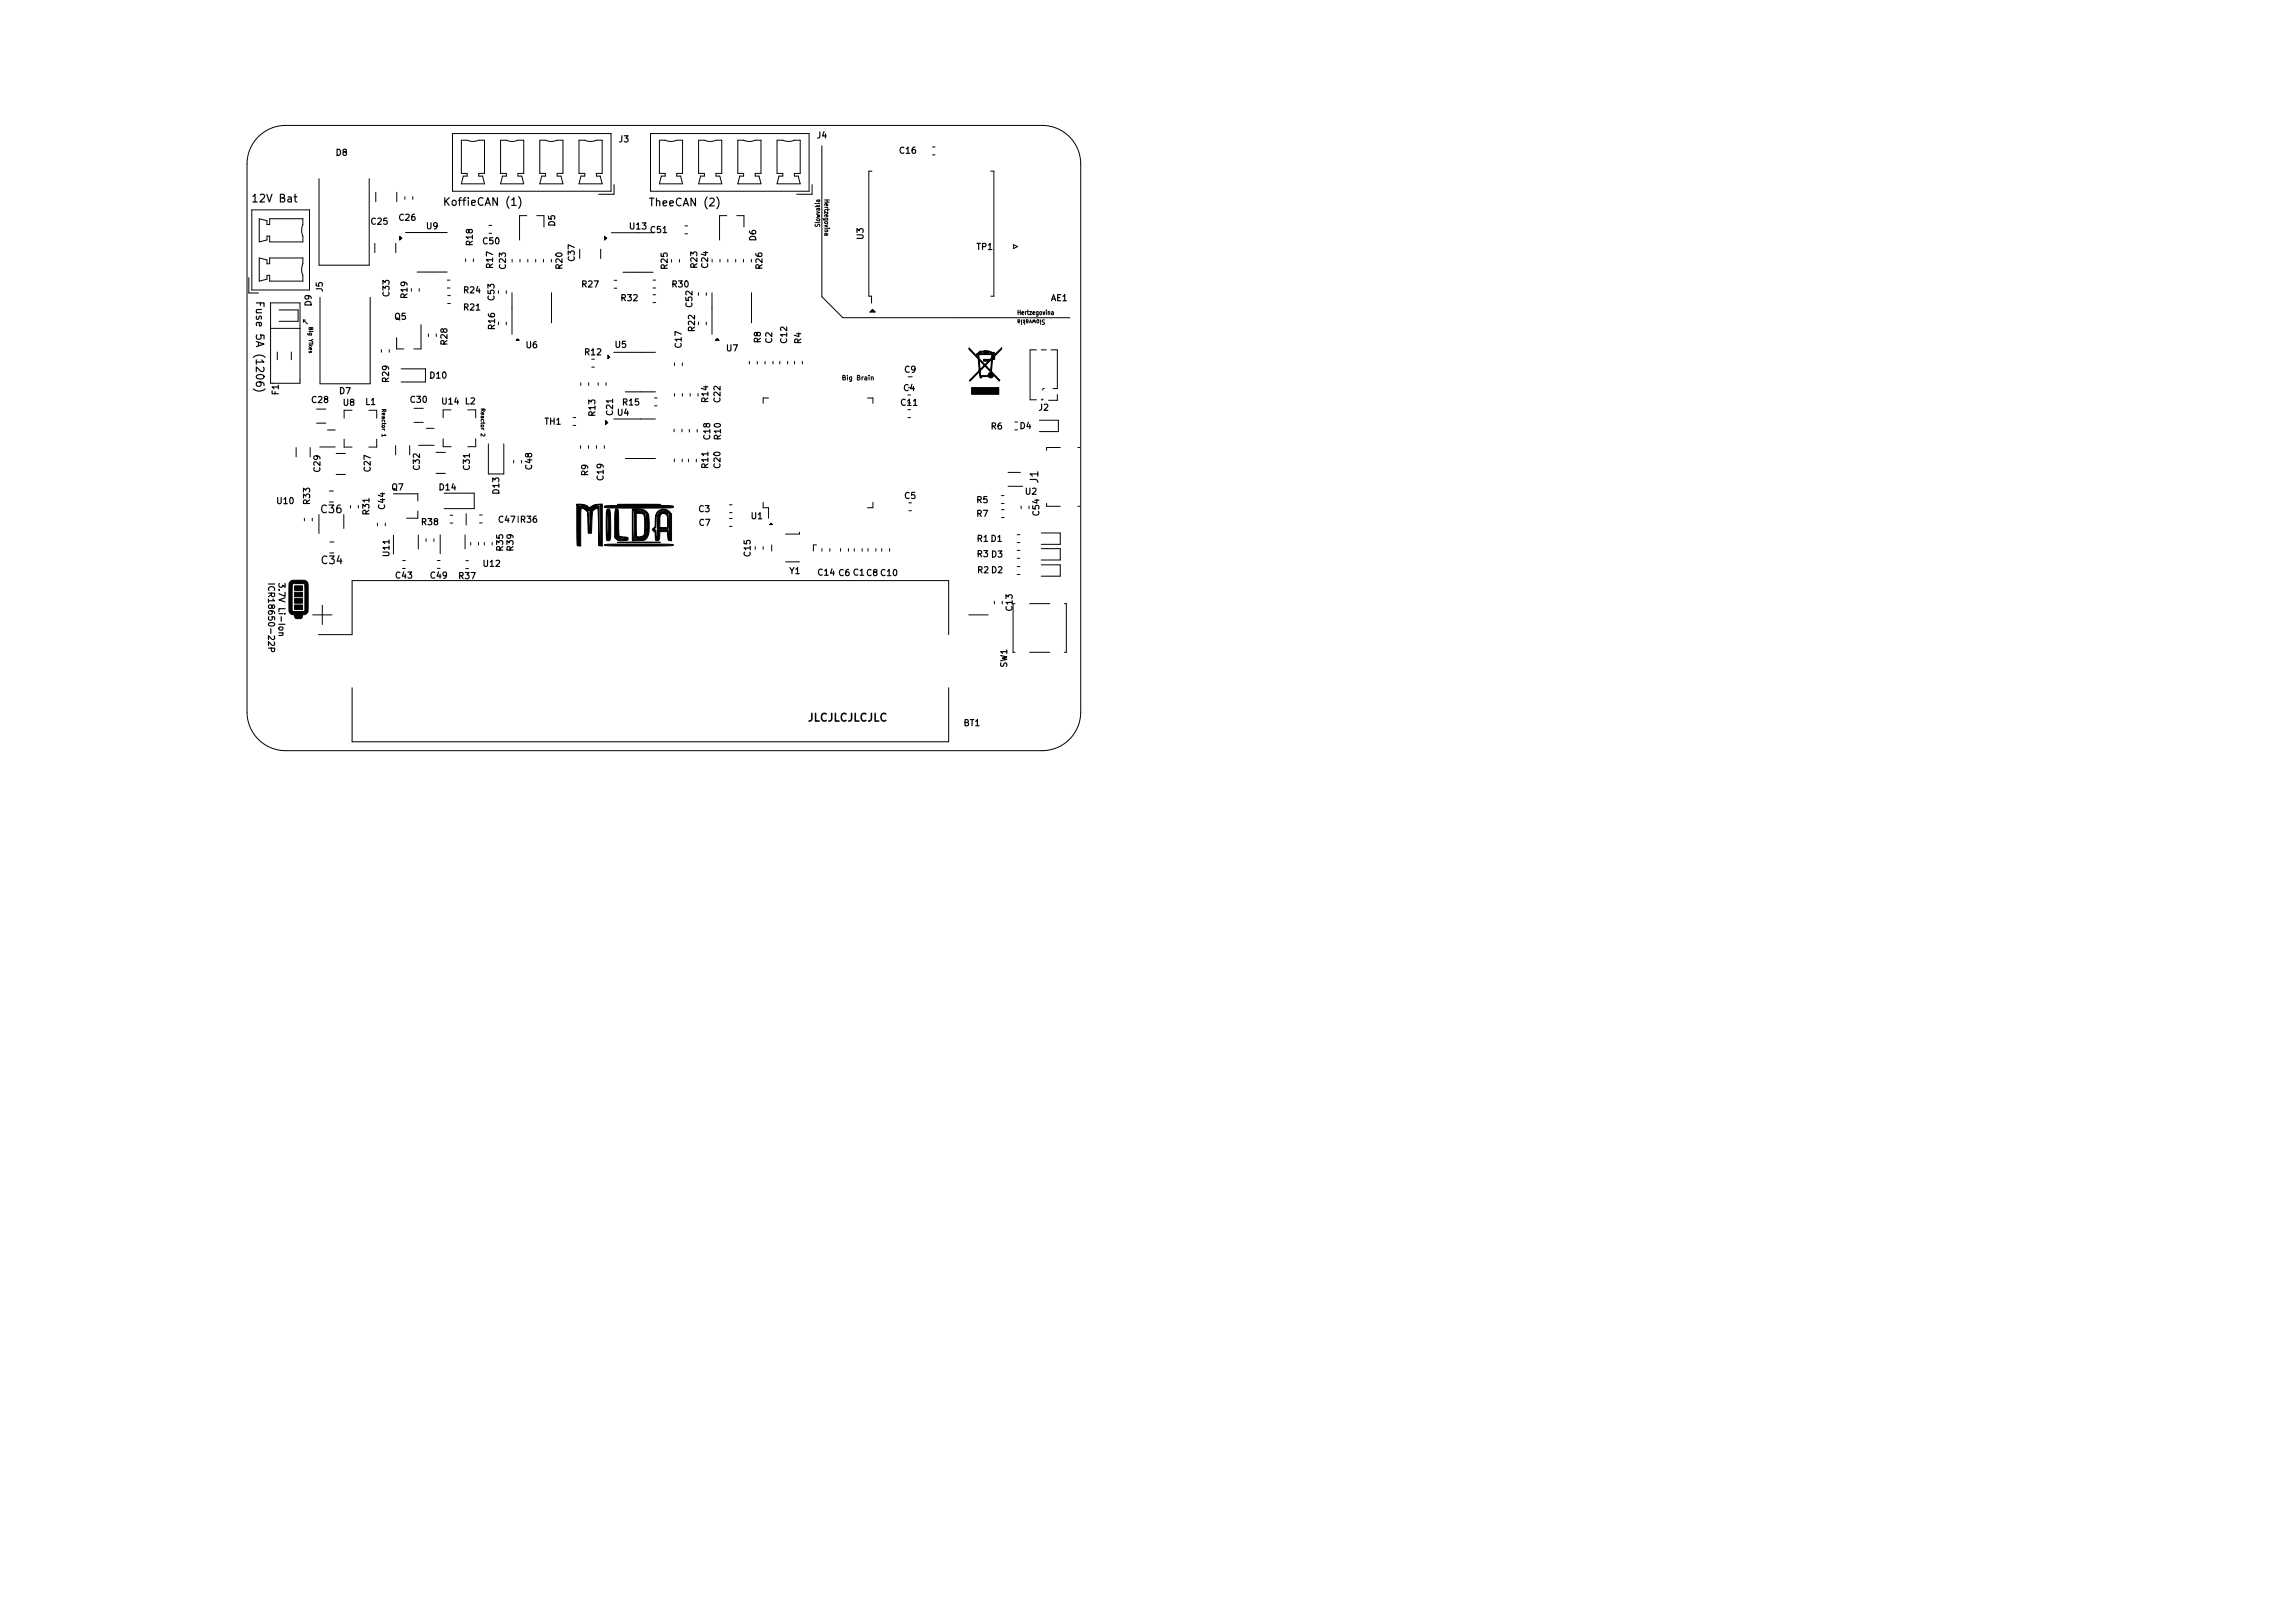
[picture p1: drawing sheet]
<svg xmlns="http://www.w3.org/2000/svg" width="297mm" height="210mm" viewBox="0 0 297 210" stroke-linecap="round" stroke-linejoin="round" font-family="sans-serif">
<defs><g id="words">
<g font-size="1.4">
<text x="33" y="26.2">12V Bat</text>
<text x="58" y="26.7">KoffieCAN (1)</text>
<text x="84.5" y="26.7">TheeCAN (2)</text>
<text x="33.2" y="40" transform="rotate(90 33.2 40)">Fuse 5A (1206)</text>
<text x="134.5" y="62.6" transform="rotate(-90 134.5 62.6)">J1</text>
<text x="41.6" y="66.5">C36</text>
<text x="41.7" y="73.1">C34</text>
<text x="104.5" y="93.5">JLCJLCJLCJLC</text>
</g>
<g font-size="1.1">
<text x="105.9" y="17.9">J4</text>
<text x="43.5" y="20.2">D8</text>
<text x="80.2" y="18.4">J3</text>
<text x="116.6" y="19.9">C16</text>
<text x="48.1" y="29.1">C25</text>
<text x="51.7" y="28.6">C26</text>
<text x="55.3" y="29.7">U9</text>
<text x="71.9" y="29.3" transform="rotate(-90 71.9 29.3)">D5</text>
<text x="81.6" y="29.7">U13</text>
<text x="61.2" y="31.8" transform="rotate(-90 61.2 31.8)">R18</text>
<text x="62.6" y="31.6">C50</text>
<text x="63.8" y="34.7" transform="rotate(-90 63.8 34.7)">R17</text>
<text x="65.5" y="34.8" transform="rotate(-90 65.5 34.8)">C23</text>
<text x="72.8" y="34.8" transform="rotate(-90 72.8 34.8)">R20</text>
<text x="74.4" y="33.8" transform="rotate(-90 74.4 33.8)">C37</text>
<text x="84.3" y="30.2">C51</text>
<text x="86.5" y="34.8" transform="rotate(-90 86.5 34.8)">R25</text>
<text x="90.3" y="34.7" transform="rotate(-90 90.3 34.7)">R23</text>
<text x="91.7" y="34.7" transform="rotate(-90 91.7 34.7)">C24</text>
<text x="97.9" y="31.2" transform="rotate(-90 97.9 31.2)">D6</text>
<text x="98.7" y="34.8" transform="rotate(-90 98.7 34.8)">R26</text>
<text x="111.8" y="31" transform="rotate(-90 111.8 31)">U3</text>
<text x="126.5" y="32.4">TP1</text>
<text x="40.3" y="39.6" transform="rotate(-90 40.3 39.6)">D9</text>
<text x="41.8" y="37.8" transform="rotate(-90 41.8 37.8)">J5</text>
<text x="50.4" y="38.4" transform="rotate(-90 50.4 38.4)">C33</text>
<text x="51.1" y="41.4">Q5</text>
<text x="52.8" y="38.6" transform="rotate(-90 52.8 38.6)">R19</text>
<text x="60.1" y="38">R24</text>
<text x="60.1" y="40.2">R21</text>
<text x="64" y="38.9" transform="rotate(-90 64 38.9)">C53</text>
<text x="75.4" y="37.2">R27</text>
<text x="80.5" y="39">R32</text>
<text x="87.1" y="37.2">R30</text>
<text x="89.7" y="39.8" transform="rotate(-90 89.7 39.8)">C52</text>
<text x="136.1" y="39">AE1</text>
<text x="57.9" y="44.6" transform="rotate(-90 57.9 44.6)">R28</text>
<text x="64.1" y="42.6" transform="rotate(-90 64.1 42.6)">R16</text>
<text x="68.2" y="45.1">U6</text>
<text x="75.8" y="46">R12</text>
<text x="79.7" y="45">U5</text>
<text x="88.3" y="45" transform="rotate(-90 88.3 45)">C17</text>
<text x="90" y="42.9" transform="rotate(-90 90 42.9)">R22</text>
<text x="94.1" y="45.5">U7</text>
<text x="98.5" y="44.4" transform="rotate(-90 98.5 44.4)">R8</text>
<text x="100" y="44.4" transform="rotate(-90 100 44.4)">C2</text>
<text x="101.9" y="44.4" transform="rotate(-90 101.9 44.4)">C12</text>
<text x="103.8" y="44.5" transform="rotate(-90 103.8 44.5)">R4</text>
<text x="36.1" y="51.1" transform="rotate(-90 36.1 51.1)">F1</text>
<text x="40.4" y="52.2">C28</text>
<text x="44" y="51">D7</text>
<text x="44.5" y="52.6">U8</text>
<text x="47.4" y="52.5">L1</text>
<text x="50.4" y="49.5" transform="rotate(-90 50.4 49.5)">R29</text>
<text x="53.2" y="52.2">C30</text>
<text x="55.7" y="49">D10</text>
<text x="57.3" y="52.4">U14</text>
<text x="60.3" y="52.4">L2</text>
<text x="77.1" y="53.8" transform="rotate(-90 77.1 53.8)">R13</text>
<text x="79.4" y="53.7" transform="rotate(-90 79.4 53.7)">C21</text>
<text x="80" y="53.8">U4</text>
<text x="80.7" y="52.5">R15</text>
<text x="91.7" y="52.1" transform="rotate(-90 91.7 52.1)">R14</text>
<text x="93.3" y="52.1" transform="rotate(-90 93.3 52.1)">C22</text>
<text x="116.8" y="52.6">C11</text>
<text x="117.1" y="50.7">C4</text>
<text x="117.2" y="48.3">C9</text>
<text x="134.6" y="53.2">J2</text>
<text x="70.6" y="55">TH1</text>
<text x="92" y="56.9" transform="rotate(-90 92 56.9)">C18</text>
<text x="93.4" y="56.9" transform="rotate(-90 93.4 56.9)">R10</text>
<text x="128.4" y="55.6">R6</text>
<text x="132.1" y="55.6">D4</text>
<text x="35.9" y="65.3">U10</text>
<text x="40.2" y="65.3" transform="rotate(-90 40.2 65.3)">R33</text>
<text x="41.5" y="61.1" transform="rotate(-90 41.5 61.1)">C29</text>
<text x="48" y="61" transform="rotate(-90 48 61)">C27</text>
<text x="49.9" y="65.9" transform="rotate(-90 49.9 65.9)">C44</text>
<text x="50.8" y="63.5">Q7</text>
<text x="54.4" y="60.8" transform="rotate(-90 54.4 60.8)">C32</text>
<text x="57" y="63.5">D14</text>
<text x="60.9" y="60.8" transform="rotate(-90 60.9 60.8)">C31</text>
<text x="64.7" y="63.9" transform="rotate(-90 64.7 63.9)">D13</text>
<text x="68.9" y="60.8" transform="rotate(-90 68.9 60.8)">C48</text>
<text x="76.2" y="61.6" transform="rotate(-90 76.2 61.6)">R9</text>
<text x="78.2" y="62.2" transform="rotate(-90 78.2 62.2)">C19</text>
<text x="91.7" y="60.6" transform="rotate(-90 91.7 60.6)">R11</text>
<text x="93.3" y="60.6" transform="rotate(-90 93.3 60.6)">C20</text>
<text x="117.2" y="64.6">C5</text>
<text x="126.5" y="65.2">R5</text>
<text x="132.9" y="64.1">U2</text>
<text x="47.8" y="66.6" transform="rotate(-90 47.8 66.6)">R31</text>
<text x="54.7" y="68">R38</text>
<text x="64.6" y="67.7">C47</text>
<text x="65.2" y="71.3" transform="rotate(-90 65.2 71.3)">R35</text>
<text x="66.5" y="71.3" transform="rotate(-90 66.5 71.3)">R39</text>
<text x="67.5" y="67.7">R36</text>
<text x="90.5" y="66.3">C3</text>
<text x="90.6" y="68.1">C7</text>
<text x="97.3" y="67.2">U1</text>
<text x="126.5" y="66.9">R7</text>
<text x="126.6" y="70.2">R1 D1</text>
<text x="134.6" y="66.8" transform="rotate(-90 134.6 66.8)">C54</text>
<text x="34.7" y="75.4" transform="rotate(90 34.7 75.4)">ICR18650-22P</text>
<text x="36.1" y="75.4" transform="rotate(90 36.1 75.4)">3.7V Li-Ion</text>
<text x="50.4" y="72" transform="rotate(-90 50.4 72)">U11</text>
<text x="51.3" y="74.9">C43</text>
<text x="55.8" y="74.9">C49</text>
<text x="59.5" y="75">R37</text>
<text x="62.7" y="73.4">U12</text>
<text x="97.2" y="72" transform="rotate(-90 97.2 72)">C15</text>
<text x="102.3" y="74.4">Y1</text>
<text x="106" y="74.6">C14 C6 C1 C8 C10</text>
<text x="126.6" y="72.2">R3 D3</text>
<text x="126.6" y="74.2">R2 D2</text>
<text x="131.2" y="79.1" transform="rotate(-90 131.2 79.1)">C13</text>
<text x="130.5" y="86.5" transform="rotate(-90 130.5 86.5)">SW1</text>
<text x="124.9" y="94.1">BT1</text>
</g>
<g font-size=".8">
<text x="106.2" y="29.3" transform="rotate(-90 106.2 29.3)">Slowvakia</text>
<text x="106.8" y="26" transform="rotate(90 106.8 26)">Hertzegovina</text>
<text x="132" y="40.8">Hertzegovina</text>
<text x="135.3" y="41.4" transform="rotate(-180 135.3 41.4)">Slowvakia</text>
<text x="109.3" y="49.3">Big Brain</text>
</g>
<g font-size=".7">
<text x="40" y="42.5" transform="rotate(90 40 42.5)">Big Yikes</text>
<text x="49.5" y="53.2" transform="rotate(90 49.5 53.2)">Reactor 1</text>
<text x="62.3" y="53.1" transform="rotate(90 62.3 53.1)">Reactor 2</text>
</g>
</g></defs>
<path d="M33.2 39.2h1v.5M33.7 39.2v.4M57.6 25.6v1M58.2 25.6l-.6 .6M32.8 50.4a1.15 1.15 0 0 0 1.5 0M34.8 84h.8l-.1 .4-.3-.1v-.3M35.5 83.2l.1 .3-.3 .1-.5-.5v.5M36.1 82h.6M36.2 81.3l.3-.1 .2 .3-.2 .1h-.2l-.2-.1zM36.6 82v.3h-.5" fill="none" stroke="#000" stroke-width=".15"/>
<g fill="none" stroke="#000" stroke-width=".13">
<path d="M33.5 17.7a5 5 0 0 1 3.5-1.5h98a5 5 0 0 1 5 5v71a5 5 0 0 1-5 5h-98a5 5 0 0 1-5-5v-71a5 5 0 0 1 1.5-3.5zM58.6 17.3h20.6v7.5h-20.6zM59.8 18.2h.7a1.86 1.86 0 0 0 1.5 0h.8v4.3h-.8v.3h.5l.3 1h-3l.2-1h.5v-.3h-.7zM64.8 18.2h.8a1.86 1.86 0 0 0 1.5 0h.7v4.3h-.7v.3h.5l.2 1h-3l.3-1h.5v-.3h-.8zM69.9 18.2h.8a1.86 1.86 0 0 0 1.5 0h.7v4.3h-.7v.3h.5l.2 1h-3l.3-1h.5v-.3h-.8zM75 18.2h.8a1.86 1.86 0 0 0 1.5 0h.7v4.3h-.7v.3h.5l.2 1h-3l.3-1h.5v-.3h-.8zM84.3 17.3h20.5v7.5h-20.5zM85.4 18.2h.8a1.86 1.86 0 0 0 1.5 0h.7v4.3h-.7v.3h.5l.2 1h-3l.3-1h.5v-.3h-.8zM90.5 18.2h.7a1.86 1.86 0 0 0 1.5 0h.8v4.3h-.8v.3h.5l.3 1h-3l.2-1h.5v-.3h-.7zM95.6 18.2h.7a1.86 1.86 0 0 0 1.5 0h.8v4.3h-.8v.3h.5l.3 1h-3l.2-1h.5v-.3h-.7zM100.7 18.2h.7a1.86 1.86 0 0 0 1.5 0h.8v4.3h-.8v.3h.5l.3 1h-3l.2-1h.5v-.3h-.7zM106.5 18.9v19.5l2.7 2.8h29.4"/>
<path d="M120.8 19h.3M32.2 36v2h1.3M32.6 27.2h7.5v10.4h-7.5zM33.6 28.3l1 .3v.5h.3v-.8h4.3v.8a1.86 1.86 0 0 0 0 1.5v.7h-4.3v-.7h-.3v.5l-1 .2zM33.6 33.4l1 .3v.5h.3v-.8h4.3v.8a1.86 1.86 0 0 0 0 1.5v.7h-4.3v-.7h-.3v.5l-1 .2zM41.3 23.2v11.2h6.5v-11.2M41.5 38.5v11.2h6.5v-11.2M48.6 31.5v1.2M48.7 24.9v1.2M51.3 31.5v1.2M51.4 24.9v1.2M52.4 25.5v.3"/>
<path d="M52.5 30.1h5.4M53.3 37.4v.3M53.5 25.5v.3M54 35.2h3.9M54.3 37.4v.3M57.9 37.3h.4M57.9 36.3h.4M58 38.3h.3M58 39.3h.3M60.3 33.5v.4M61.3 33.5v.4M63.3 29.2h.4"/>
<path d="M63.3 30.2h.4M64.6 37.7v.3M65.6 37.7v.3M66.3 37.9v5.4M66.3 33.6v.3M67.4 33.6v.3M68.2 27.9h-.9v3.2M68.4 33.6v.3M69.4 33.6v.3M69.5 27.9h1v1.5M70.4 33.6v.3M71.4 33.6v.3"/>
<path d="M71.4 37.9v3.9M75.1 32.3v1.2M77.8 32.3v1.2M79.2 30.1h5.4M79.5 23.9v1.3h-2M79.6 36.3h.3M79.6 37.3h.3M80.7 35.3h3.9M84.6 37.3h.3M84.6 36.3h.3M84.6 38.2h.3M84.6 39.2h.3"/>
<path d="M87 33.6v.4M88 33.6v.4M88.7 30.3h.4M88.7 29.3h.4M90.5 37.9v.4M91.5 37.9v.4M92.2 37.9v5.4M92.3 33.6v.3M93.3 33.6v.3M94.1 27.9h-.9v3.2M94.3 33.6v.3M95.3 33.6v.3"/>
<path d="M95.4 27.9h1v1.5M96.3 33.6v.3M97.3 33.6v.3M97.4 37.9v3.9M105.2 23.9v1.3h-2M112.9 22.2h-.4v16.2h.4v.9M120.8 20.1h.3M128.4 22.2h.4v16.2h-.4M131.3 31.7l.5 .2-.5 .3zM35.1 49.7v-10.5h3.8v10.5h-3.6M35.1 42.5h3.8M35.9 45.6v1"/>
<path d="M36.2 40.2h2.4v1.4h-2.4M37.7 45.6v1M38.4 58v1.2M39.3 41.5h.3M39.3 41.5v.2M39.3 41.5l.5 .5M40.2 58v1.2M41 54.8h1.2M41 53h1.2M41.4 57.9h2M42.4 55.7h1M43.5 58.7h1.2"/>
<path d="M44.6 56.9v1h1M45.6 53.1h-1v1.1M47.8 53.1h1v1.1M48.8 56.9v1h-1M49.4 45.3v.3M49.5 56.3v.3M50.4 45.3v.3M51.3 57.7v1.2M51.4 43.7v1.5h.9M52 47.8h3.1v1.7h-3.1M53.1 57.7v1.2M53.6 54.7h1.2"/>
<path d="M53.6 52.9h1.2M54.2 57.7h2M54.5 42v3.2h-.9M55.2 55.5h1M55.5 43.3v.3M56.5 58.6h1.2M56.5 43.3v.3M57.4 56.8v1.1h1M58.4 53.1h-1v1M60.6 53.1h1v1M61.6 56.8v1.1h-1M63.3 57.5v3.9h2v-3.9"/>
<path d="M64.6 41.7v.4M65.6 41.7v.4M66.5 59.6v.4M67.6 59.6v.4M74.2 54.1h.4M74.2 55.1h.4M75.2 57.7v.4M75.2 49.6v.3M76.2 57.7v.4M76.3 49.6v.3M76.7 47.6h.3M76.7 46.5h.3"/>
<path d="M77.3 57.7v.4M77.5 49.6v.3M78.3 57.7v.4M78.5 49.6v.3M79.5 54.3h5.4M79.5 45.6h5.4M81 59.4h3.9M81 50.8h3.9M84.8 51.6h.3M84.8 52.6h.3M87.3 55.6v.3M87.4 59.5v.3"/>
<path d="M87.4 47v.4M87.4 51v.3M88.3 55.6v.3M88.4 59.5v.3M88.4 47v.4M88.4 51v.3M89.2 59.5v.3M89.3 55.6v.4M89.4 51v.3M90.2 59.5v.3M90.3 55.6v.4M90.4 51v.3"/>
<path d="M90.5 41.7v.4M91.5 41.7v.4M97.1 46.8v.4M98.1 46.8v.4M99.1 46.8v.4M99.6 51.6h-.7v.7M100.1 46.8v.4M101 46.8v.4M102 46.8v.4M102.9 46.8v.4M103.9 46.8v.4M112.4 51.6h.7v.7"/>
<path d="M117.6 51.2h.4M117.6 53.1h.4M117.6 54.1h.4M117.6 48.8h.6M131.5 55.7h.3M131.5 54.7h.3M134.3 45.3h-.9v6.5h.9M134.6 54.4h2.5v1.5h-2.5M134.9 45.3h.6M135.1 50.4v.1M135.1 51.7v.1h-.2M135.1 50.3h.2"/>
<path d="M136.1 45.3h.9v5h-.6M137 51.1v.8h-1.2M137.3 58h-1.7v.3M139.6 58h.3M39.4 67.1v.4M40.5 67.1v.4M40.5 79.7h2.5M41.3 66.7v2.4M41.8 78.4v2.5M42.7 63.6h.5M42.7 70.2h.6M43.5 61.5h1.2"/>
<path d="M44.5 66.7v1.8M45.4 65.5v.3M46.4 65.5v.3M48.9 67.8v.3M49.9 67.8v.3M51 64h3.1v.9M51 69.3v2.5M52.2 73.6h.3M52.2 72.6h.3M54.1 66.2v.9h-1.4M54.2 69.3v1.8M55.2 69.8v.3"/>
<path d="M56.2 69.8v.3M56.5 61.3h1.2M56.7 73.6h.3M56.7 72.6h.3M57 69.3v2.4M57.5 63.9h3.9v2h-3.9M58.3 66.7h.4M58.3 67.8h.4M60.2 69.3v1.8M60.3 73.7h.4M60.3 72.6h.4M60.4 66.5v1.5"/>
<path d="M61 70.3v.3M62 70.3v.3M62.1 67.7h.4M62.1 66.7h.4M62.7 70.3v.3M63.8 70.3v.3M67.1 66.9v.8M94.5 65.4h.3M94.5 66.4h.3M94.5 67.2h.3M94.5 68.2h.3M97.8 70.8v.4"/>
<path d="M98.9 65.1v.7h.7v1.3M98.9 70.8v.4M100 70.6v.8M101.8 72.8h1.8M103.6 68.9v.3h-1.8M105.8 70.6h-.4v.8M106.5 71.1v.3M107.5 71.1v.3M108.9 71.1v.3M109.9 71.1v.3M110.7 71.1v.3M111.7 71.1v.3"/>
<path d="M112.4 71.1v.3M113.1 65.1v.7h-.7M113.5 71.1v.3M114.2 71.1v.3M115.2 71.1v.3M117.7 66.2h.4M117.7 65.1h.4M125.5 79.7h2.5M128.8 77.9v.3M129.7 65.2h.4M129.7 64.2h.4M129.7 67.1h.4"/>
<path d="M129.7 66h.4M129.8 77.9v.3M130.6 63h1.9M130.6 61.2h1.6M131.2 78.2v6.3h.3M131.8 69.3h.3M131.8 70.3h.3M131.8 74.4h.3M131.8 73.4h.3M131.8 72.3h.3M131.8 71.3h.3M132.3 65.6v.3"/>
<path d="M133.3 65.6v.3M133.4 78.2h2.6M134.9 69h2.4v1.5h-2.4M134.9 71.1h2.4v1.4h-2.4M134.9 73.2h2.4v1.4h-2.4M135.6 65.2v.4h1.7M137.9 78.2h.2v6.3h-.2M139.6 65.6h.3M41.3 82.2h4.3v-7h77.3v7M45.6 89.1v7h77.3v-7M133.4 84.5h2.6"/>
</g>
<g fill="#000" stroke="#000" stroke-width=".13">
<path d="M51.8 30.6l.3 .3-.3 .2zM78.3 30.6l.3 .3-.3 .2zM66.9 44.1l.2-.2 .2 .2zM78.4 54.5l.3 .3-.3 .2zM78.7 46l.3 .3-.3 .2zM92.7 44.1l.2-.3 .3 .3zM112.7 40.4l.3-.3 .4 .3zM125.9 50.2h3.5v.9h-3.5zM125.5 45.1l1.2 1.2v-.4h.1v.1a.86 .86 0 0 0 .5 .9l.3 .3 .4-.4h-.6v-.2h.8v.1l.2-.3 .4 .1v-.3l-.2 .2h-.2l.1-.5h-2v-.1h2l-.3-.2-.8 .1v-.1h-.3v.2h-.2v-.1l-.3 .1 .3-.3 1 .1-1-.1 .6-.1h.5l.6 .3a.18 .18 0 0 1 .3 .1 .18 .18 0 0 1-.3 .2v.1l1.2-1.1v.2l-.9 .9v.5h-.3l-.1 .4a1.61 1.61 0 0 0 .1 1.3l.9 1-.1 .1-.7-.8a.36 .36 0 0 1-.3 .3 .36 .36 0 0 1-.4-.1h-.8v.2h-.2l-.1-.8-1.2 1.1h-.1l1.2-1.3h.2v.7h1v-.3l.3-.2-.7-.8-.6 .6h-.2l-.1-1.4h.2l.1 1.3 .5-.6h.2l.6 .7 .1-1.4-.7 .7h-.2l-.6-.7h-.2v-.1l-1.2-1.3zM38.2 75.9h1v.6h-1zM38.2 76.7h1v.6h-1zM38.2 77.5h1v.6h-1z"/>
<path d="M38.2 78.4h1v.6h-1zM37.6 75.3l.3-.1h.8v.4l-.8 .1-.1 3.4 .1 .1h1.5l.1-.1v-3.4l-.1-.1h-.7v-.4h.2a.85 .85 0 0 1 .9 .2l.1 3.2a.77 .77 0 0 1-.5 1l-.2 .1a.43 .43 0 0 1-.2 .4 .43 .43 0 0 1-.4 0h-.1a.34 .34 0 0 1-.3-.4 .65 .65 0 0 1-.8-.9v-3.1zM74.7 65.3a1.79 1.79 0 0 1 1.6 .5l.3-.2a2.11 2.11 0 0 1 1.4-.3v5.4h-.4l-.1-4.4-.1-.5-.2 .1a.66 .66 0 0 0-.5 .7l-.1 2.5h-.4l-.1-2.8-.5-.4h-.3l-.1 4.8h-.4l-.1-5.3h.2v5.1l.1-4.9a1.05 1.05 0 0 1 1.2 1.3l.1 1.9 .1-2.7a1.15 1.15 0 0 1 1.2-.5l.1 4.8 .1-5a1.49 1.49 0 0 0-1.5 .8 1.46 1.46 0 0 0-1.6-.8zM78.7 66l.2-.1a8.2 8.2 0 0 1 .2 3.1l-.1 .9-.1 .1h-.2a3.4 3.4 0 0 1-.2-1.7v-.4h.1l.1 1.8 .1-1.8-.1-1.8-.1 1.8h-.1l.1-1.6zM79.7 66h.3l.1 .2 .1 3.2 1.1 .2 .1 .3a1.46 1.46 0 0 1-1.8-.3l.1-3.2v-.4h.1v3.6l.7 .2 .6-.1-1.1-.2-.2-3.5zM81.9 65.9a2.15 2.15 0 0 1 2 .5 5.9 5.9 0 0 1 0 3.1 .96 .96 0 0 1-1.2 .5l-.8 .1v-4h.1l.1 3.6a1.93 1.93 0 0 0 1.4-.2 2.28 2.28 0 0 0 .3-1.7l-.1-1.2a1.2 1.2 0 0 0-1.1-.5h-.7zM82.2 66.1a1.57 1.57 0 0 1 1.3 .4 8 8 0 0 1 0 2.8l-.4 .3h-.9v-3.1h.2l.1 2.9a.65 .65 0 0 0 .7 .1 .65 .65 0 0 0 .3-.7v-.8a1.69 1.69 0 0 0-.3-1.5h-1zM78.3 65.6l1.2-.1a65.9 65.9 0 0 1 7.7 .1v.1l-.1 .1h-1.1a65.9 65.9 0 0 1-7.7-.1zM78.3 70.6l.9-.1a62.4 62.4 0 0 1 8 .1 4.6 4.6 0 0 1-1.9 .1h-5.1a4.4 4.4 0 0 1-1.9-.1zM80 70.3h5.5zM80 65.3h5.5zM85.3 66.4a.71 .71 0 0 1 .9-.1 .71 .71 0 0 1 .4 .7v1.4h-1.5v-.8h.4v.8h1v-1.2a.52 .52 0 0 0-.4-.7 .52 .52 0 0 0-.6 .6v.5h-.4l.1-.9z"/>
<path d="M85.3 66.2a1.13 1.13 0 0 1 1.7 .4v3.5l-.4-.1-.1-1.1h-1a1.61 1.61 0 0 1-.2 1.1h-.4l-.1-1-.2-.3v-.2l.3 .2 .1 1 .1-1.1h1.5l.1 1.1v-3.1a.92 .92 0 0 0-1.1-.5 .92 .92 0 0 0-.6 1.1l-.1 1.2-.3 .1 .2-.2 .1-.7a1.5 1.5 0 0 1 .4-1.4zM99.7 68l.2-.2 .2 .2z"/>
</g>
<use href="#words"/>
</svg>
